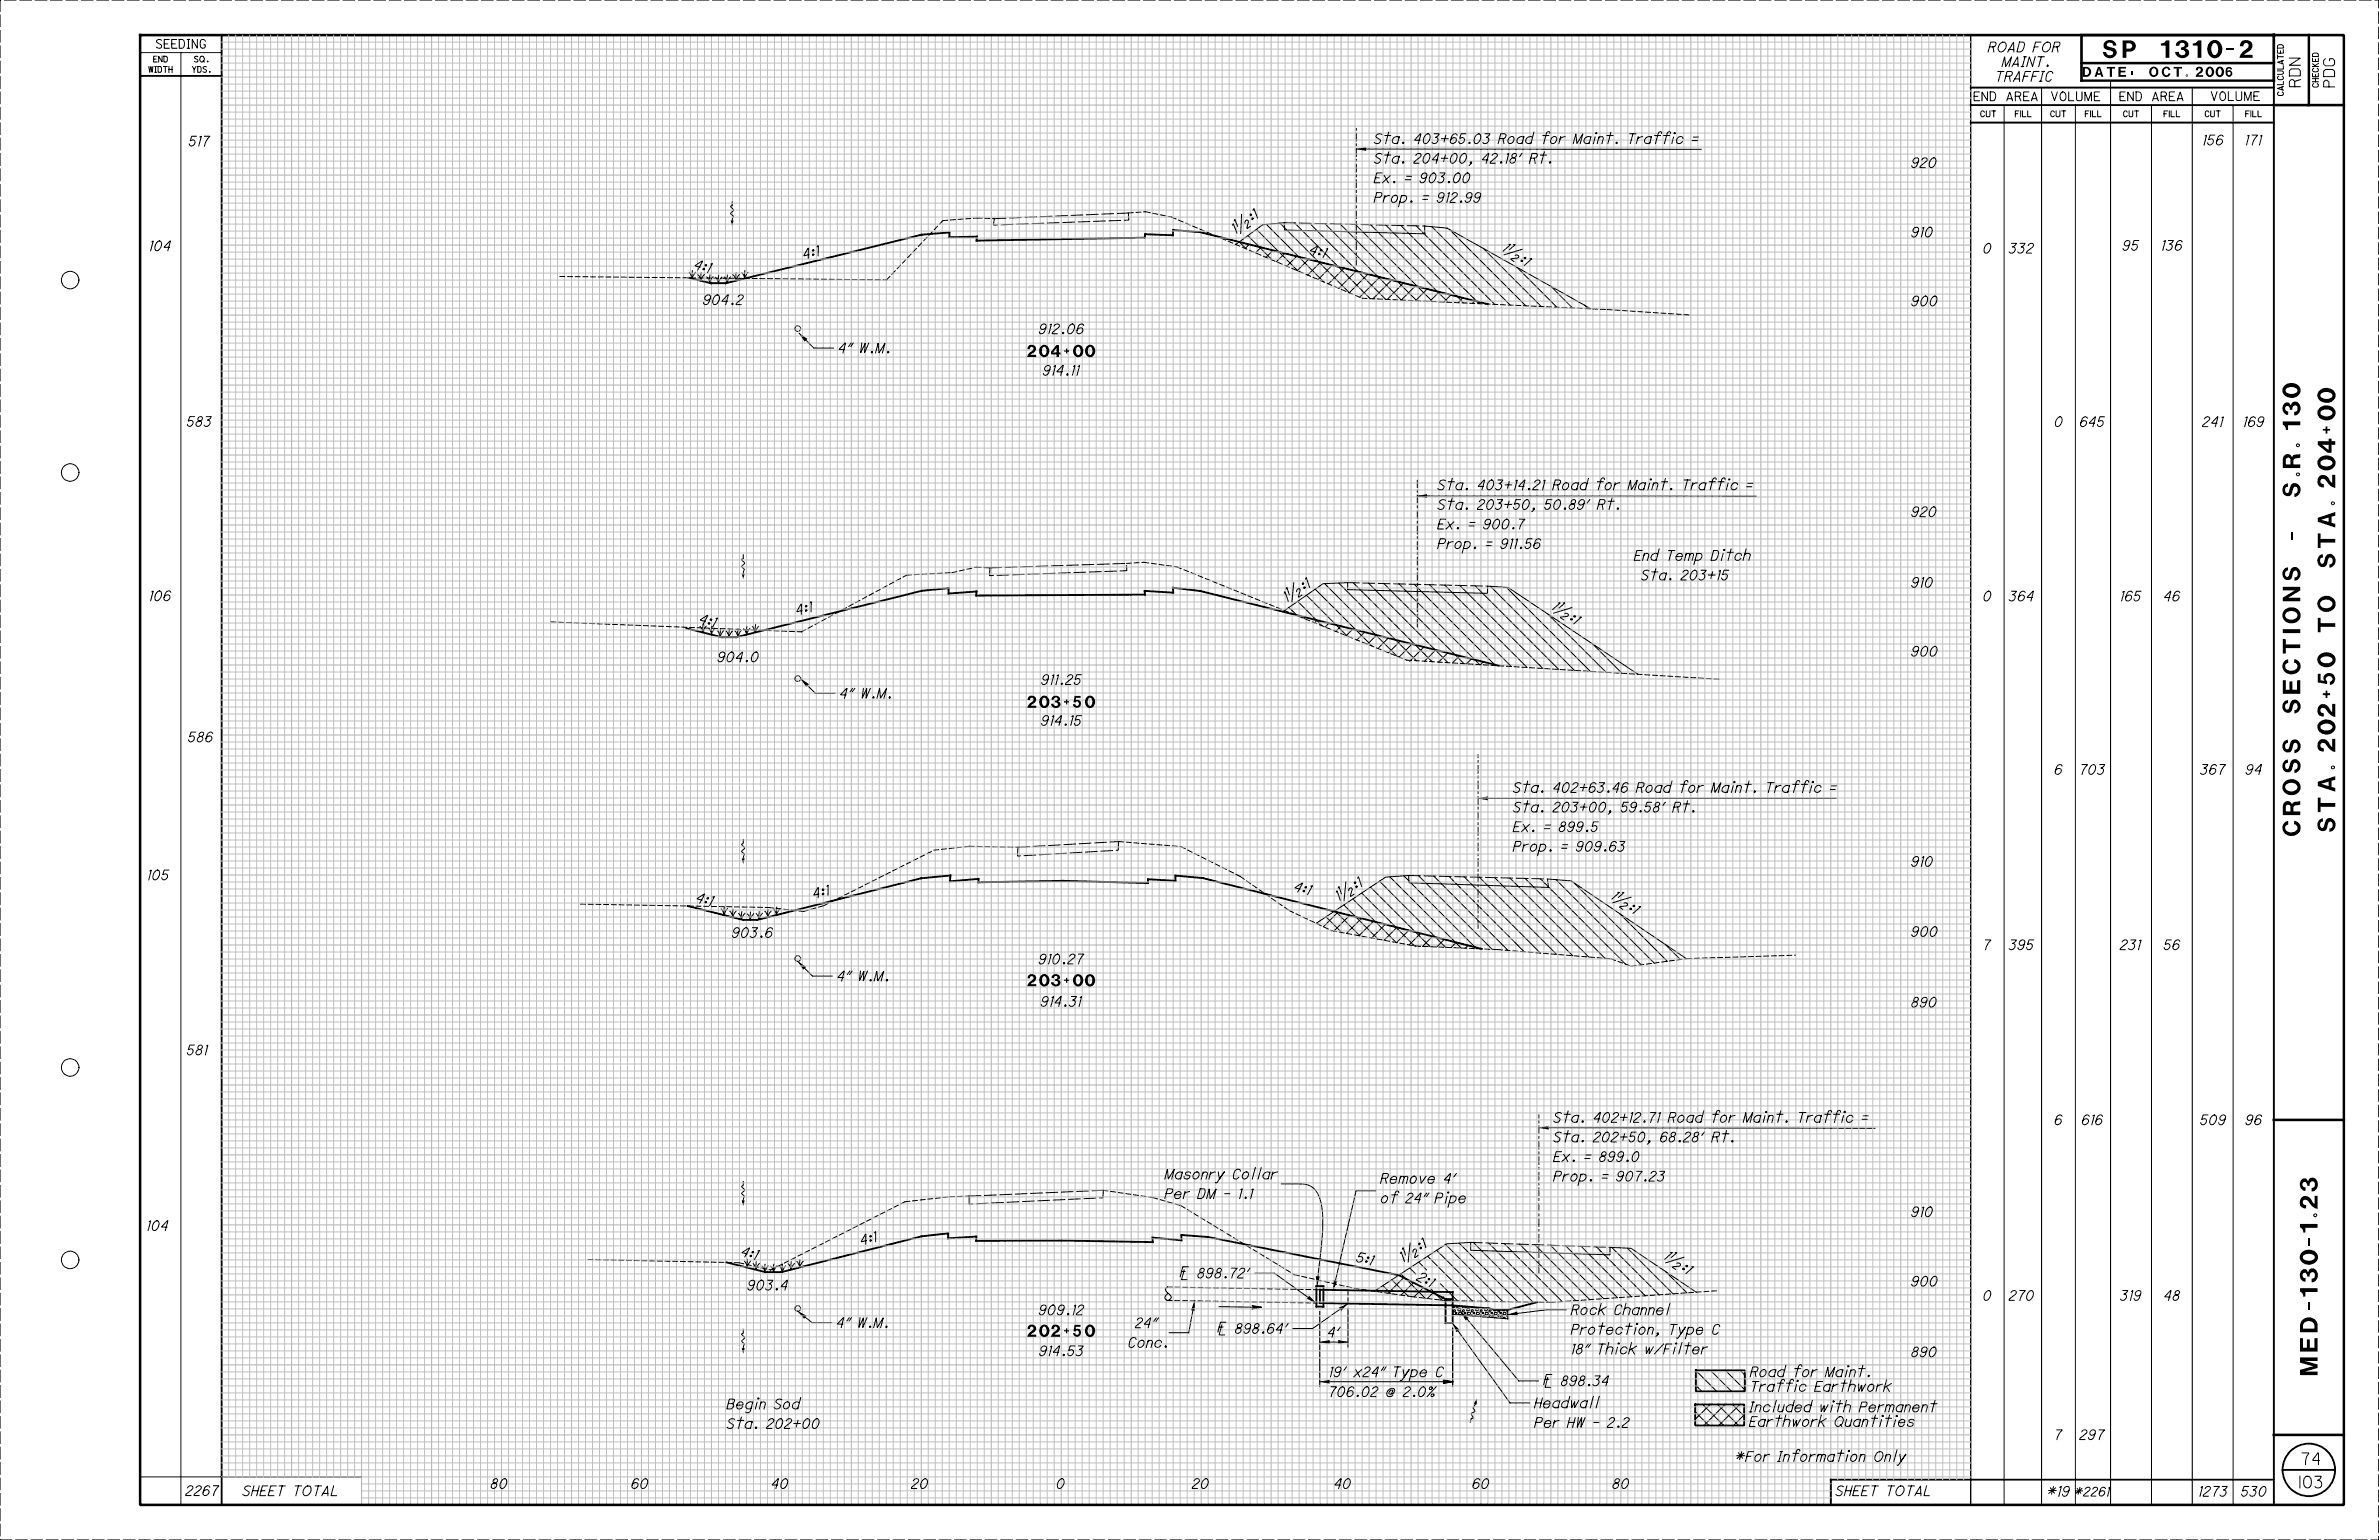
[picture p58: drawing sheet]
<svg xmlns="http://www.w3.org/2000/svg" width="864mm" height="559mm" viewBox="0 0 864 559" stroke-linecap="round" stroke-linejoin="round" font-family="sans-serif">
<defs><g id="words">
<g font-size="6.3">
<text x="763.3" y="21">SP 1310-2</text>
<text x="835" y="183.1" transform="rotate(-90 835 183.1)">S.R. 130</text>
<text x="835" y="303.3" transform="rotate(-90 835 303.3)">CROSS SECTIONS -</text>
<text x="847.7" y="301.9" transform="rotate(-90 847.7 301.9)">STA. 202+50 TO STA. 204+00</text>
<text x="841.3" y="504.8" transform="rotate(-90 841.3 504.8)">MED-130-1.23</text>
</g>
<g font-size="4.3">
<text x="372.9" y="129.5">204+00</text>
<text x="372.9" y="256.8">203+50</text>
<text x="372.9" y="357.9">203+00</text>
<text x="372.9" y="485.1">202+50</text>
</g>
<g font-size="4.2">
<text x="835.7" y="531.4">74</text>
<text x="834.9" y="539.9">103</text>
</g>
<g font-size="4">
<text x="835" y="31.5" transform="rotate(-90 835 31.5)">RDN</text>
<text x="847.5" y="31.5" transform="rotate(-90 847.5 31.5)">PDG</text>
</g>
<g font-size="3.6">
<text x="721.7" y="18.8">ROAD FOR</text>
<text x="724.3" y="29.5">TRAFFIC</text>
<text x="726.8" y="24.2">MAINT.</text>
<text x="756" y="27.9">DATE:</text>
<text x="780.1" y="27.9">OCT. 2006</text>
<text x="68.5" y="53">517</text>
<text x="498.8" y="52.1">Sta. 403+65.03 Road for Maint. Traffic =</text>
<text x="799.5" y="52.6">156</text>
<text x="815" y="52.6">171</text>
<text x="498.8" y="59.2">Sta. 204+00, 42.18' Rt.</text>
<text x="693.8" y="60.8">920</text>
<text x="498.8" y="66.3">Ex. = 903.00</text>
<text x="498.8" y="73.4">Prop. = 912.99</text>
<text x="454.7" y="80.4" transform="rotate(-36 454.7 80.4)">: 1</text>
<text x="693.8" y="86">910</text>
<text x="54.2" y="91">104</text>
<text x="291.8" y="94.1" transform="rotate(-14 291.8 94.1)">4 : 1</text>
<text x="475.1" y="92.1" transform="rotate(14 475.1 92.1)">4 : 1</text>
<text x="551.5" y="95.1" transform="rotate(34 551.5 95.1)">: 1</text>
<text x="719.9" y="91.9">0</text>
<text x="729.3" y="91.9">332</text>
<text x="770.5" y="90.8">95</text>
<text x="784.6" y="90.8">136</text>
<text x="251.7" y="97.6" transform="rotate(14 251.7 97.6)">4 : 1</text>
<text x="255.2" y="110.5">904.2</text>
<text x="693.8" y="111">900</text>
<text x="377.1" y="121.1">912.06</text>
<text x="304.3" y="128.1">4&quot; W.M.</text>
<text x="378.5" y="136.2">914.11</text>
<text x="67.8" y="154.7">583</text>
<text x="745.7" y="154.8">0</text>
<text x="755" y="154.8">645</text>
<text x="799.5" y="154.8">241</text>
<text x="814.3" y="154.8">169</text>
<text x="521.9" y="177.7">Sta. 403+14.21 Road for Maint. Traffic =</text>
<text x="521.9" y="184.8">Sta. 203+50, 50.89' Rt.</text>
<text x="521.9" y="192">Ex. = 900.7</text>
<text x="693.8" y="187.5">920</text>
<text x="521.9" y="199.1">Prop. = 911.56</text>
<text x="593.2" y="203.3">End Temp Ditch</text>
<text x="473.5" y="214.3" transform="rotate(-33 473.5 214.3)">: 1</text>
<text x="594.9" y="210.5">Sta. 203+15</text>
<text x="693.8" y="213.1">910</text>
<text x="54.2" y="218">106</text>
<text x="719.9" y="218.1">0</text>
<text x="729.3" y="218.1">364</text>
<text x="769.7" y="218.1">165</text>
<text x="785.4" y="218.1">46</text>
<text x="253.6" y="226.1" transform="rotate(14 253.6 226.1)">4 : 1</text>
<text x="289.2" y="223.3" transform="rotate(-14 289.2 223.3)">4 : 1</text>
<text x="569.5" y="225.1" transform="rotate(34 569.5 225.1)">: 1</text>
<text x="693.8" y="238.1">900</text>
<text x="260.4" y="240.2">904.0</text>
<text x="378" y="248.4">911.25</text>
<text x="304.9" y="253.4">4&quot; W.M.</text>
<text x="377.9" y="263.2">914.15</text>
<text x="68.3" y="269.2">586</text>
<text x="745.8" y="281">6</text>
<text x="754.9" y="281">703</text>
<text x="798.7" y="281">367</text>
<text x="815.2" y="281">94</text>
<text x="549.3" y="287.5">Sta. 402+63.46 Road for Maint. Traffic =</text>
<text x="549.3" y="294.7">Sta. 203+00, 59.58' Rt.</text>
<text x="549.3" y="301.8">Ex. = 899.5</text>
<text x="549.3" y="308.9">Prop. = 909.63</text>
<text x="693.8" y="314.4">910</text>
<text x="53.5" y="319.3">105</text>
<text x="469.5" y="323.3" transform="rotate(14 469.5 323.3)">4 : 1</text>
<text x="492.4" y="322.8" transform="rotate(-33 492.4 322.8)">: 1</text>
<text x="252.4" y="327.3" transform="rotate(14 252.4 327.3)">4 : 1</text>
<text x="295.4" y="326.1" transform="rotate(-14 295.4 326.1)">4 : 1</text>
<text x="591" y="330.2" transform="rotate(34 591 330.2)">: 1</text>
<text x="265.7" y="340.2">903.6</text>
<text x="693.8" y="339.8">900</text>
<text x="719.8" y="344.6">7</text>
<text x="729.2" y="344.6">395</text>
<text x="769.6" y="344.6">231</text>
<text x="785.4" y="344.6">56</text>
<text x="377" y="349.8">910.27</text>
<text x="303.8" y="356">4&quot; W.M.</text>
<text x="377.8" y="365.2">914.31</text>
<text x="693.8" y="365.4">890</text>
<text x="67.8" y="382.8">581</text>
<text x="563.9" y="407.3">Sta. 402+12.71 Road for Maint. Traffic =</text>
<text x="745.8" y="408.1">6</text>
<text x="755.7" y="408.1">616</text>
<text x="798.7" y="408.1">509</text>
<text x="815.1" y="408.1">96</text>
<text x="563.9" y="414.4">Sta. 202+50, 68.28' Rt.</text>
<text x="563.9" y="421.5">Ex. = 899.0</text>
<text x="422.8" y="427.8">Masonry Collar</text>
<text x="501.1" y="429.4">Remove 4'</text>
<text x="563.9" y="428.6">Prop. = 907.23</text>
<text x="422.8" y="434.9">Per DM - 1.1</text>
<text x="501.1" y="436.5">of 24&quot; Pipe</text>
<text x="693.8" y="441.5">910</text>
<text x="53.2" y="446.5">104</text>
<text x="268.8" y="455.7" transform="rotate(14 268.8 455.7)">4 : 1</text>
<text x="312.7" y="451.9" transform="rotate(-14 312.7 451.9)">4 : 1</text>
<text x="515.7" y="453.9" transform="rotate(-33 515.7 453.9)">: 1</text>
<text x="492.2" y="457.8" transform="rotate(13 492.2 457.8)">5 : 1</text>
<text x="610.1" y="460.8" transform="rotate(34 610.1 460.8)">: 1</text>
<text x="428.3" y="463.7">{ 898.72'</text>
<text x="514.1" y="464.4" transform="rotate(27 514.1 464.4)">2 : 1</text>
<text x="693.8" y="466.7">900</text>
<text x="271.3" y="468.1">903.4</text>
<text x="719.9" y="471.8">0</text>
<text x="729.3" y="471.8">270</text>
<text x="769.7" y="471.8">319</text>
<text x="785.5" y="471.8">48</text>
<text x="377.1" y="477.1">909.12</text>
<text x="570.3" y="477">Rock Channel</text>
<text x="303.7" y="481.7">4&quot; W.M.</text>
<text x="411.4" y="481.8">24&quot;</text>
<text x="441.9" y="483.8">{ 898.64'</text>
<text x="481.9" y="485.2">4'</text>
<text x="570.3" y="484.2">Protection, Type C</text>
<text x="377.2" y="491.9">914.53</text>
<text x="409.5" y="488.9">Conc.</text>
<text x="570.3" y="491.3">18&quot; Thick w/Filter</text>
<text x="693.8" y="492.3">890</text>
<text x="482.4" y="499.6">19' x24&quot; Type C</text>
<text x="560.3" y="502.8">{ 898.34</text>
<text x="635.3" y="499.6">Road for Maint.</text>
<text x="482.3" y="506.8">706.02 @ 2.0%</text>
<text x="635.3" y="504.8">Traffic Earthwork</text>
<text x="263.9" y="511.2">Begin Sod</text>
<text x="557" y="510.8">Headwall</text>
<text x="635" y="512.3">Included with Permanent</text>
<text x="263.9" y="518.3">Sta. 202+00</text>
<text x="557" y="518">Per HW - 2.2</text>
<text x="635" y="517.6">Earthwork Quantities</text>
<text x="745.7" y="522.4">7</text>
<text x="754.9" y="522.4">297</text>
<text x="630" y="530.3">*For Information Only</text>
<text x="67.4" y="542.7">2267</text>
<text x="88.1" y="542.7">SHEET TOTAL</text>
<text x="178.1" y="540.1">80</text>
<text x="229.1" y="540.1">60</text>
<text x="280" y="540.1">40</text>
<text x="330.8" y="540.1">20</text>
<text x="383.5" y="540.1">0</text>
<text x="432.7" y="540.1">20</text>
<text x="484.3" y="540.1">40</text>
<text x="534.4" y="540.1">60</text>
<text x="585.3" y="540.1">80</text>
<text x="666.4" y="542.7">SHEET TOTAL</text>
<text x="743.1" y="542.9">*19 *2261</text>
<text x="798.1" y="542.9">1273</text>
<text x="813.5" y="542.9">530</text>
</g>
<g font-size="3.2">
<text x="56.8" y="17.5">SEEDING</text>
<text x="716.6" y="36.5">END AREA</text>
<text x="744.8" y="36.5">VOLUME</text>
<text x="769.6" y="36.5">END AREA</text>
<text x="802.7" y="36.5">VOLUME</text>
</g>
<g font-size="2.1">
<text x="55.8" y="22.5">END</text>
<text x="70.6" y="22.5">SQ.</text>
<text x="54.1" y="26.2">WIDTH</text>
<text x="69.9" y="26.2">YDS.</text>
<text x="828.9" y="34.6" transform="rotate(-90 828.9 34.6)">CALCULATED</text>
<text x="841.6" y="31.6" transform="rotate(-90 841.6 31.6)">CHECKED</text>
<text x="719" y="42.4">CUT</text>
<text x="731.6" y="42.4">FILL</text>
<text x="744.4" y="42.4">CUT</text>
<text x="757" y="42.4">FILL</text>
<text x="770.9" y="42.4">CUT</text>
<text x="785.6" y="42.4">FILL</text>
<text x="800.5" y="42.4">CUT</text>
<text x="815.2" y="42.4">FILL</text>
</g>
</g></defs>
<g fill="none" stroke="#000" stroke-width=".36" stroke-dasharray="4.2 1.4">
<path d="M360.9 79.3l48.7-2M409.6 77.3l.2 2.6-49.2 1.8 .3-2.4M466.2 80.8l50.9 1.2M359.3 206.1l-.1 2.8 49.8-1.8-.1-2.7M359.3 206.1l49.6-1.7M489.2 211.4l50.8 1.3M369.5 307.4l-.1 3.2 36.5-2.1 .2-3.1M369.5 307.4l36.6-2M511.4 317.7l50.4 1.2M351.8 434v2.9l48.6-2.3 .1-2.7M351.8 434l48.7-2.1M533.9 450.8l50.5 1.8"/>
<path d="M.1 558.8h863.4v-558.8h-863.4v558.8"/>
</g>
<g fill="none" stroke="#c0c0c0" stroke-width=".36">
<path d="M80.5 17.8h634.9M80.5 15.3h634.9M83 12.7v523.2M85.5 12.7v523.2M88.1 12.7v523.2M90.6 12.7v523.2M93.2 12.7v523.2M95.7 12.7v523.2M98.2 12.7v523.2M100.8 12.7v523.2M103.3 12.7v523.2M108.4 12.7v523.2"/>
<path d="M110.9 12.7v523.2M113.5 12.7v523.2M116 12.7v523.2M118.6 12.7v523.2M121.1 12.7v523.2M123.6 12.7v523.2M126.2 12.7v523.2M128.7 12.7v523.2M133.8 12.7v533.4M136.3 12.7v533.4M138.9 12.7v533.4M141.4 12.7v533.4"/>
<path d="M144 12.7v533.4M146.5 12.7v533.4M149 12.7v533.4M151.6 12.7v533.4M154.1 12.7v533.4M159.2 12.7v533.4M161.7 12.7v533.4M164.3 12.7v533.4M166.8 12.7v533.4M169.4 12.7v533.4M171.9 12.7v533.4M174.4 12.7v533.4"/>
<path d="M177 12.7v533.4M179.5 12.7v533.4M184.6 12.7v533.4M187.1 12.7v533.4M189.7 12.7v533.4M192.2 12.7v533.4M194.8 12.7v533.4M197.3 12.7v533.4M199.8 12.7v533.4M202.4 12.7v533.4M204.9 12.7v533.4M210 12.7v533.4"/>
<path d="M212.5 12.7v533.4M215.1 12.7v533.4M217.6 12.7v533.4M220.2 12.7v533.4M222.7 12.7v533.4M225.2 12.7v533.4M227.8 12.7v533.4M230.3 12.7v533.4M235.4 12.7v533.4M237.9 12.7v533.4M240.5 12.7v533.4M243 12.7v533.4"/>
<path d="M245.6 12.7v533.4M248.1 12.7v533.4M250.6 12.7v533.4M253.2 12.7v533.4M255.7 12.7v533.4M260.8 12.7v533.4M263.3 12.7v533.4M265.9 12.7v533.4M268.4 12.7v533.4M271 12.7v533.4M273.5 12.7v533.4M276 12.7v533.4"/>
<path d="M278.6 12.7v533.4M281.1 12.7v533.4M286.2 12.7v533.4M288.7 12.7v533.4M291.3 12.7v533.4M293.8 12.7v533.4M296.3 12.7v533.4M298.9 12.7v533.4M301.4 12.7v533.4M304 12.7v533.4M306.5 12.7v533.4M311.6 12.7v533.4"/>
<path d="M314.1 12.7v533.4M316.7 12.7v533.4M319.2 12.7v533.4M321.7 12.7v533.4M324.3 12.7v533.4M326.8 12.7v533.4M329.4 12.7v533.4M331.9 12.7v533.4M337 12.7v533.4M339.5 12.7v533.4M342.1 12.7v533.4M344.6 12.7v533.4"/>
<path d="M347.1 12.7v533.4M349.7 12.7v533.4M352.2 12.7v533.4M354.8 12.7v533.4M357.3 12.7v533.4M362.4 12.7v533.4M364.9 12.7v533.4M367.5 12.7v533.4M370 12.7v533.4M372.5 12.7v533.4M375.1 12.7v533.4M377.6 12.7v533.4"/>
<path d="M380.2 12.7v533.4M382.7 12.7v533.4M387.8 12.7v533.4M390.3 12.7v533.4M392.9 12.7v533.4M395.4 12.7v533.4M397.9 12.7v533.4M400.5 12.7v533.4M403 12.7v533.4M405.6 12.7v533.4M408.1 12.7v533.4M413.2 12.7v533.4"/>
<path d="M415.7 12.7v533.4M418.3 12.7v533.4M420.8 12.7v533.4M423.3 12.7v533.4M425.9 12.7v533.4M428.4 12.7v533.4M431 12.7v533.4M433.5 12.7v533.4M438.6 12.7v533.4M441.1 12.7v533.4M443.7 12.7v533.4M446.2 12.7v533.4"/>
<path d="M448.7 12.7v533.4M451.3 12.7v533.4M453.8 12.7v533.4M456.4 12.7v533.4M458.9 12.7v533.4M464 12.7v533.4M466.5 12.7v533.4M469.1 12.7v533.4M471.6 12.7v533.4M474.1 12.7v533.4M476.7 12.7v533.4M479.2 12.7v533.4"/>
<path d="M481.8 12.7v533.4M484.3 12.7v533.4M489.4 12.7v533.4M491.9 12.7v533.4M494.5 12.7v533.4M497 12.7v533.4M499.5 12.7v533.4M502.1 12.7v533.4M504.6 12.7v533.4M507.2 12.7v533.4M509.7 12.7v533.4M514.8 12.7v533.4"/>
<path d="M517.3 12.7v533.4M519.9 12.7v533.4M522.4 12.7v533.4M524.9 12.7v533.4M527.4 12.7v533.4M530 12.7v533.4M532.5 12.7v533.4M535.1 12.7v533.4M540.1 12.7v533.4M542.7 12.7v533.4M545.2 12.7v533.4M547.8 12.7v533.4"/>
<path d="M550.3 12.7v533.4M552.8 12.7v533.4M555.4 12.7v533.4M557.9 12.7v533.4M560.5 12.7v533.4M565.5 12.7v533.4M568.1 12.7v533.4M570.6 12.7v533.4M573.2 12.7v533.4M575.7 12.7v533.4M578.2 12.7v533.4M580.8 12.7v533.4"/>
<path d="M583.3 12.7v533.4M585.9 12.7v533.4M590.9 12.7v533.4M593.5 12.7v533.4M596 12.7v533.4M598.6 12.7v533.4M601.1 12.7v533.4M603.6 12.7v533.4M606.2 12.7v533.4M608.7 12.7v533.4M611.3 12.7v533.4M616.3 12.7v533.4"/>
<path d="M618.9 12.7v533.4M621.4 12.7v533.4M624 12.7v533.4M626.5 12.7v533.4M629 12.7v533.4M631.6 12.7v533.4M634.1 12.7v533.4M636.7 12.7v533.4M641.7 12.7v533.4M644.3 12.7v533.4M646.8 12.7v533.4M649.4 12.7v533.4"/>
<path d="M651.9 12.7v533.4M654.4 12.7v533.4M657 12.7v533.4M659.5 12.7v533.4M662.1 12.7v533.4M667.1 12.7v524.2M669.7 12.7v524.2M672.2 12.7v524.2M674.8 12.7v524.2M677.3 12.7v524.2M679.8 12.7v524.2M682.4 12.7v524.2"/>
<path d="M684.9 12.7v524.2M687.5 12.7v524.2M692.5 12.7v524.2M695.1 12.7v524.2M697.6 12.7v524.2M700.2 12.7v524.2M702.7 12.7v524.2M705.2 12.7v524.2M707.8 12.7v524.2M710.3 12.7v524.2M712.9 12.7v524.2M80.5 30.5h634.9"/>
<path d="M80.5 28h634.9M80.5 25.4h634.9M80.5 22.9h634.9M80.5 20.4h634.9M80.5 35.6h634.9M80.5 33.1h634.9M80.5 58.5h634.9M80.5 55.9h634.9M80.5 53.4h634.9M80.5 50.8h634.9M80.5 48.3h634.9M80.5 45.8h634.9"/>
<path d="M80.5 43.2h634.9M80.5 40.7h634.9M80.5 66.1h634.9M80.5 68.6h634.9M80.5 71.2h634.9M80.5 73.7h634.9M80.5 76.2h634.9M80.5 78.8h634.9M80.5 61h634.9M80.5 81.3h634.9M80.5 83.9h634.9M80.5 86.4h634.9"/>
<path d="M80.5 91.5h634.9M80.5 94h634.9M80.5 96.6h634.9M80.5 99.1h634.9M80.5 101.6h634.9M80.5 104.2h634.9M80.5 106.7h634.9M80.5 109.3h634.9M80.5 111.8h634.9M80.5 116.9h634.9M80.5 119.4h634.9M80.5 122h634.9"/>
<path d="M80.5 124.5h634.9M80.5 127h634.9M80.5 129.6h634.9M80.5 132.1h634.9M80.5 134.7h634.9M80.5 137.2h634.9M80.5 142.3h634.9M80.5 144.8h634.9M80.5 147.4h634.9M80.5 149.9h634.9M80.5 152.4h634.9M80.5 155h634.9"/>
<path d="M80.5 157.5h634.9M80.5 160.1h634.9M80.5 162.6h634.9M80.5 167.6h634.9M80.5 170.2h634.9M80.5 172.7h634.9M80.5 175.3h634.9M80.5 177.8h634.9M80.5 180.3h634.9M80.5 182.9h634.9M80.5 185.4h634.9M80.5 188h634.9"/>
<path d="M80.5 193h634.9M80.5 195.6h634.9M80.5 198.1h634.9M80.5 200.7h634.9M80.5 203.2h634.9M80.5 205.7h634.9M80.5 208.3h634.9M80.5 210.8h634.9M80.5 213.4h634.9M80.5 218.4h634.9M80.5 221h634.9M80.5 223.5h634.9"/>
<path d="M80.5 226.1h634.9M80.5 228.6h634.9M80.5 231.1h634.9M80.5 233.7h634.9M80.5 236.2h634.9M80.5 238.8h634.9M80.5 243.8h634.9M80.5 246.4h634.9M80.5 248.9h634.9M80.5 251.5h634.9M80.5 254h634.9M80.5 256.5h634.9"/>
<path d="M80.5 259.1h634.9M80.5 261.6h634.9M80.5 264.2h634.9M80.5 269.2h634.9M80.5 271.8h634.9M80.5 274.3h634.9M80.5 276.9h634.9M80.5 279.4h634.9M80.5 281.9h634.9M80.5 284.5h634.9M80.5 287h634.9M80.5 289.6h634.9"/>
<path d="M80.5 294.6h634.9M80.5 297.2h634.9M80.5 299.7h634.9M80.5 302.3h634.9M80.5 304.8h634.9M80.5 307.3h634.9M80.5 309.9h634.9M80.5 312.4h634.9M80.5 315h634.9M80.5 320h634.9M80.5 322.6h634.9M80.5 325.1h634.9"/>
<path d="M80.5 327.7h634.9M80.5 330.2h634.9M80.5 332.7h634.9M80.5 335.3h634.9M80.5 337.8h634.9M80.5 340.4h634.9M80.5 345.4h634.9M80.5 348h634.9M80.5 350.5h634.9M80.5 353.1h634.9M80.5 355.6h634.9M80.5 358.1h634.9"/>
<path d="M80.5 360.7h634.9M80.5 363.2h634.9M80.5 365.8h634.9M80.5 370.8h634.9M80.5 373.4h634.9M80.5 375.9h634.9M80.5 378.5h634.9M80.5 381h634.9M80.5 383.5h634.9M80.5 386.1h634.9M80.5 388.6h634.9M80.5 391.2h634.9"/>
<path d="M80.5 396.2h634.9M80.5 398.7h634.9M80.5 401.3h634.9M80.5 403.8h634.9M80.5 406.4h634.9M80.5 408.9h634.9M80.5 411.4h634.9M80.5 414h634.9M80.5 416.5h634.9M80.5 421.6h634.9M80.5 424.1h634.9M80.5 426.7h634.9"/>
<path d="M80.5 429.2h634.9M80.5 431.8h634.9M80.5 434.3h634.9M80.5 436.8h634.9M80.5 439.4h634.9M80.5 441.9h634.9M80.5 447h634.9M80.5 449.5h634.9M80.5 452.1h634.9M80.5 454.6h634.9M80.5 457.2h634.9M80.5 459.7h634.9"/>
<path d="M80.5 462.2h634.9M80.5 464.8h634.9M80.5 467.3h634.9M80.5 472.4h634.9M80.5 474.9h634.9M80.5 477.5h634.9M80.5 480h634.9M80.5 482.6h634.9M80.5 485.1h634.9M80.5 487.6h634.9M80.5 490.2h634.9M80.5 492.7h634.9"/>
<path d="M80.5 497.8h634.9M80.5 500.3h634.9M80.5 502.9h634.9M80.5 505.4h634.9M80.5 508h634.9M80.5 510.5h634.9M80.5 513h634.9M80.5 515.6h634.9M80.5 518.1h634.9M80.5 523.2h634.9M80.5 525.7h634.9M80.5 528.3h634.9"/>
<path d="M80.5 530.8h634.9M80.5 533.4h634.9M80.5 535.9h634.9M131.3 538.4h533.3M131.3 543.5h533.3M131.3 541h533.3"/>
</g>
<g fill="none" stroke="#000" stroke-width=".36">
<path d="M50.9 19.1h29.6M65.7 19.1v527M715.4 12.7v533.4M727.5 38.1v508M741.1 31.8v514.3M753.4 38.1v508M766.2 29.2v516.9M781 38.1v508M795.8 31.8v514.3M810.6 38.1v508M492.4 54.1l125.1 .1M502.7 56.3h2.1"/>
<path d="M502.7 49.2h2.1M504.1 55.1l-1.1 4.1M504.1 48l-1.1 4.1M556.3 49.9a1.44 1.44 0 0 0-1.9 .1 1.44 1.44 0 0 0-.1 1.9l.6 .2 .9-.3M556.8 48l-1.1 4.1M559.2 56.3h2.1M560.1 49.2h2.1M560.6 55.1l-1.1 4.1M562.6 48.4a.63 .63 0 0 0-.7-.7 .63 .63 0 0 0-.6 .8l-.9 3.6M579 49.7l-.6 2.4M583.4 49.2h2.1M584.8 48l-1.1 4.1"/>
<path d="M600.7 49.2h2.1M603.2 48.4a.65 .65 0 0 0-.8-.7 .65 .65 0 0 0-.5 .8l-.9 3.6M603.9 49.2h2.2M606.4 48.4a.65 .65 0 0 0-.7-.7 .65 .65 0 0 0-.5 .8l-1 3.6M607.5 49.7l-.6 2.4M265.8 73.2v1.3l-.6 .3 .3 .6a.84 .84 0 0 1 .6 1.1l-.8 .7v.5a.99 .99 0 0 1 .8 .7 .99 .99 0 0 1-.2 1l-.1 .6M450.7 77.8l-.3 6.9M250.2 98.9l.8 1.2 .2 1M251.4 98.2l-.2 2.9M252.5 98.8l-1.3 2.3M253.4 99.7l.6 .8 .4 1.3M254.5 99l-.1 2.8"/>
<path d="M255.7 99.6l-1.3 2.2M257.7 99.8l-.1 2.9M260.9 99.9l-.1 2.9M264.1 99.8l-.2 2.9M266.1 99.7l.6 .8 .4 1.3M267.2 99l-.1 2.8M268.4 99.6l-1.3 2.2M269.3 99l.6 .7 .4 1.4M270.4 98.2l-.1 2.9M271.5 98.8l-1.2 2.3M447.5 81.7l.2-.6 1.3 3.5M448.1 80.2l.2-.6 1 2.6"/>
<path d="M448.6 88.7l9.8-7.1 7.8-.8 .1 2.7 50.9 1.3-.1-2.8 8.2 .8 52.2 29.2M449.9 87.8l2.5 2.5M451.9 80.9a.67 .67 0 0 1 .4-1 .67 .67 0 0 1 .8 .7l-.4 2.4 1.1-.9M453 85.5l8.8 8.8M453.2 88.9l-1.2 1.2M456.1 83.2l15.1 15.1M457.8 89.8l-2 2M459.7 81.4l20.9 20.9M462.1 90.8l-2.5 2.6M464.6 81l25.3 25.3M466.4 91.9l-3.1 3.1M470 80.9l27.4 27.5"/>
<path d="M470.7 93l-3.6 3.6M475 94.1l-4.1 4.1M475.5 81.1l27.5 27.5M479.3 95.2l-4.6 4.6M481 81.2l27.7 27.7 5.1-5.1M483.6 96.2l-5.1 5.2M486.5 81.3l27.8 27.8M487.9 97.3l-5.7 5.7M492 81.5l28 27.9M492.3 98.4l-6.3 6.2M496.6 99.5l-6.8 6.7M497.6 81.6l28 28"/>
<path d="M503.1 81.7l28.2 28.2M508.6 81.8l28.3 28.4M514.1 82l28.5 28.4M519.8 82.3l28.4 28.4M526.1 83.2l27.8 27.7M538.4 90.1l21.1 21.1M547.8 88.7h.6l-2.8 2.4M549.5 88.7l.6 .1-2.1 1.8M550.1 92.6a.66 .66 0 0 1 1 0 .66 .66 0 0 1-.3 1.1l-2.4 .4 1.2 .8M550.7 97l14.4 14.5M552.6 90.5l-6.6 2M256.6 100.5l.8 1.2 .2 1"/>
<path d="M258.8 100.4l-1.2 2.3M259.8 100.6l.5 .8 .5 1.4M262 100.5l-1.2 2.3M262.9 100.5l.6 .8 .4 1.4M265.2 100.4l-1.3 2.3M288.6 119.6l.3 .3M288.7 119.2l-.3 .2h.3M288.7 118.7l-.1 .4M289.4 118.3l-.3 .1M289.9 118.3l.4 .2M290.4 119.9l-.3 .2M290.5 118.9l.1 .5"/>
<path d="M500.9 100.5l-7.3 7.3M505.2 101.6l-6.8 6.8M509.5 102.7l-5.9 6M518.1 104.8l-4.2 4.3M522.4 105.9l-3.4 3.5M526.7 107l-2.5 2.6M531 108.1l-1.7 1.7M535.3 109.1l-.8 1M562.9 103.9l7.9 7.8M575.2 110.7l1.2 1.3M289.2 120.2l.4 .1M290.1 120.9l5.3 5.4h7.1"/>
<path d="M514.5 180l123 .1M525.8 174.8h2.1M527.2 173.6l-1.1 4.1M576.1 175.5a1.43 1.43 0 0 0-2 .2 1.43 1.43 0 0 0 .2 2l1.3-.3M576.6 173.6l-1.1 4.1M579.9 174.8h2.1M582.4 174a.65 .65 0 0 0-.7-.6 .65 .65 0 0 0-.6 .8l-.9 3.5M598.8 175.3l-.6 2.4M603.2 174.8h2.1M604.6 173.6l-1.1 4.1M620.5 174.8h2.1M623 174a.63 .63 0 0 0-.7-.6 .63 .63 0 0 0-.6 .8l-.9 3.5"/>
<path d="M623.7 174.8h2.2M626.2 174a.63 .63 0 0 0-.7-.6 .63 .63 0 0 0-.5 .8l-1 3.5M627.3 175.3l-.6 2.4M525.8 181.9h2.1M527.2 180.8l-1.1 4.1M583.8 181.9h2.2M585.2 180.8l-1.1 4.1M602.3 199.2l-1.1 4.1M628.4 199.2l-1.1 4.1M633.8 199.2l-1.1 4.1M269.8 201.3v1.4l-.6 .3 .4 .5a.8 .8 0 0 1 .7 .8 .8 .8 0 0 1-.7 .8l-.4 .5 .2 .2a1.47 1.47 0 0 1 .4 2.2v.1M466.2 215.2l.2-.5 1.2 3.5"/>
<path d="M466.9 213.7l.2-.6 .9 2.7M469.7 211.5l-.7 6.8M470.7 214.7a.67 .67 0 0 1 .5-1 .67 .67 0 0 1 .7 .7l-.5 2.3 1.2-.7M471.1 218.2l8.9 8.9M474.2 216l14.8 14.8M477.4 213.8l20.7 20.6M480.8 211.8l26.3 26.3M486 211.6l28.2 28.1M491.3 211.5l28.6 28.6M496.8 211.6l28.8 28.9M502.4 211.7l29 29.1M507.9 211.9l29.2 29.2"/>
<path d="M513.4 212l29.5 29.5M518.9 212.2l29.7 29.6M524.4 212.3l29.9 29.9M529.9 212.4l30.2 30.1M535.5 212.5l30.3 30.4M541.1 212.8l30.4 30.4M546.8 213.1l30.5 30.5M565.8 218.7l.6 .1-2.8 2.4M567.5 218.8h.6l-2.1 1.8M599.7 207.5h2.1M601.1 206.4l-1.1 4.1M601.8 201.1a1.46 1.46 0 0 0-2 .1 1.46 1.46 0 0 0-.1 2l.7 .1 .9-.3"/>
<path d="M625.5 200.9l-.7 2.4M627 200.4h2.1M633.2 201.4a1.22 1.22 0 0 1 2.2 0l-.5 1.9M257.3 228.1l.6 .7 .4 1.4M258.4 227.4l-.1 2.8M259.5 228l-1.2 2.2M260.5 228.9l.6 .8 .3 1.4M261.6 228.2l-.2 2.9M262.7 228.8l-1.3 2.3M263.6 229.1l.6 .7 .4 1.4M264.8 228.4l-.2 2.8M265.9 229l-1.3 2.2"/>
<path d="M266.8 229l.6 .7 .4 1.4M267.9 228.2l-.1 2.9M269 228.8l-1.2 2.3M270 228.2l.6 .7 .4 1.4M271.1 227.4l-.1 2.9M272.2 228.1l-1.2 2.2M273.2 227.4l.6 .7 .3 1.4M274.3 226.7l-.2 2.8M275.4 227.3l-1.3 2.2M466.3 221.5l14-9.7 8.9-.4v2.6l50.7 1.3 .1-2.6 7.5 .5 47.1 31.5M467.9 220.4l3 3M473.8 224l-.4 .4"/>
<path d="M478.1 225.1l-.9 .9M482.4 226.1l-1.4 1.4M486.7 227.2l-1.8 1.9M491 228.3l-2.3 2.3M495.4 229.4l-2.9 2.8M499.7 230.5l-3.3 3.3M504 231.5l-3.8 3.8M508.3 232.6l-4.3 4.3M512.6 233.7l-4.7 4.7M516.9 234.8l-5.2 5.2M521.2 235.9l-4.1 4M525.5 236.9l-3.3 3.3"/>
<path d="M529.8 238l-2.5 2.5M534.1 239.1l-1.7 1.7M561.9 222.8l21.1 21.1M568 222.7l.8-.1 .4 .2a.53 .53 0 0 1 .1 .6 .53 .53 0 0 1-.6 .3l-2.3 .4 1.2 .8M570.6 220.5l-6.6 2M578.2 233.7l10.6 10.6M288.6 246.6l.3 .3M288.7 246.2l-.3 .2h.3M288.7 245.7l-.1 .4M289.2 247.2h.4M289.4 245.2l-.3 .2M289.9 245.3l.4 .1"/>
<path d="M290.4 246.9l-.3 .2M290.5 245.9l.1 .3M290.6 246.2v.2M290.6 246.2l5.4 5.4h7.1M538.4 240.2l-.9 1M594.4 244.5l.1 .2M553.2 291.7h2.1M553.2 284.6h2.1M554.6 290.6l-1.1 4M554.6 283.5l-1.1 4M606.4 285.3a1.48 1.48 0 0 0-1.9 .1 1.48 1.48 0 0 0-.1 2l.6 .1 .9-.3M607 283.4l-1.1 4.1"/>
<path d="M610.2 284.6h2.2M611.2 291.7h2.1M612.6 290.6l-1.1 4M612.7 283.8a.65 .65 0 0 0-.7-.6 .65 .65 0 0 0-.6 .8l-.9 3.5M629.2 285.2l-.7 2.3M633.5 284.6h2.1M634.9 283.5l-1.1 4M650.8 284.6h2.1M653.3 283.8a.65 .65 0 0 0-.7-.6 .65 .65 0 0 0-.6 .8l-.9 3.5M654 284.6h2.2M656.6 283.8a.65 .65 0 0 0-.8-.6 .65 .65 0 0 0-.5 .8l-1 3.5M657.6 285.2l-.6 2.3"/>
<path d="M666.5 289.7h-130M269.8 304.6v1.4l-.6 .3 .4 .6a.8 .8 0 0 1 .7 .8 .8 .8 0 0 1-.7 .8l-.4 .5 .2 .2a1.47 1.47 0 0 1 .4 2.2v.1M500.8 319.8l24 23.9M504.5 318.2l25.9 25.8M509.6 317.8l26.4 26.4M514.9 317.7l26.8 26.8M520.5 317.9l26.9 27M526 318l27.3 27.3M531.5 318.2l27.7 27.6M537 318.3l28 28M542.6 318.5l28.3 28.3M548.1 318.6l28.7 28.7"/>
<path d="M553.6 318.7l29 29M559.2 318.9l31 31M564.9 319.2l30.9 30.9M261.8 329.8l.6 .8 .4 1.4M262.9 329.1l-.1 2.9M264.1 329.7l-1.3 2.3M265 330.7l.8 1.1 .2 1M266.1 330l-.1 2.8M267.2 330.6l-1.2 2.2M268.1 331.5l.6 .7 .4 1.4M269.3 330.8l-.2 2.8M270.4 331.4l-1.3 2.2"/>
<path d="M271.3 331.6l.6 .8 .4 1.4M272.5 330.9l-.2 2.9M273.6 331.6l-1.3 2.2M274.5 331.5l.6 .7 .4 1.4M275.6 330.8l-.1 2.8M276.8 331.4l-1.3 2.2M277.7 330.7l.8 1.2 .2 .9M278.8 330l-.1 2.8M279.9 330.6l-1.2 2.2M280.8 329.9l.8 1.2 .2 .9M282 329.2l-.2 2.8M283.1 329.8l-1.3 2.2"/>
<path d="M477.8 335l25.2-16.7 8.4-.6v2.6l50.7 1.7-.3-3.1 8.6 .8 41.8 28.2M478.1 334.8l.7 .7M481.4 332.7l5.7 5.7M484.6 330.5l9.1 9.1M485.1 323.7l.3-.5 1.1 3.5M485.6 331l-5.2 5.3M485.8 322.2l.3-.5 .8 2.6M487.8 328.4l12.4 12.4M488.6 320l-.7 6.8M489.6 323.2a.66 .66 0 0 1 .4-1 .66 .66 0 0 1 .8 .7l-.5 2.4 1.2-.8M489.9 332.1l-5.7 5.8M491.1 326.2l15.7 15.8"/>
<path d="M494.2 333.2l-5.4 5.5M494.3 324.1l19.1 19.1M497.5 321.9l21.6 21.6M498.5 334.3l-5.2 5.2M502.8 335.4l-4.9 5M507.1 336.5l-4.7 4.7M511.4 337.6l-4.4 4.4M515.7 338.7l-4.2 4.2M520 339.8l-3.6 3.6M571.4 320.3l29.1 29.2M587.3 323.8h.6l-2.7 2.4M587.9 331.5l17.4 17.3"/>
<path d="M589 323.8l.6 .1-2.1 1.7M589.5 327.7a.67 .67 0 0 1 1.1 0 .67 .67 0 0 1-.4 1.1l-2.3 .3 1.2 .9M592.1 325.5l-6.6 2.1M288.6 348.2l.3 .3M288.7 347.8l-.3 .2h.3M288.7 347.3l-.1 .4M289.2 348.8h.4l5.4 5.4h7.1M289.4 346.8l-.3 .1M289.9 346.9l.4 .1M290.4 348.4l-.3 .3M290.5 347.5l.1 .5M524.3 340.9l-2.8 2.7"/>
<path d="M528.6 341.9l-1.9 2M532.9 343l-1 1.1M604.5 342.7l5.5 5.5M558.6 409.2l122.1 .2M567.9 411.4h2.1M567.9 404.3h2.1M569.2 410.3l-1.1 4.1M569.2 403.2l-1.1 4M618 405a1.43 1.43 0 0 0-2 .2 1.43 1.43 0 0 0 .2 2l1.3-.3M618.5 403.1l-1.1 4.1M621.8 404.3h2.1M624.3 403.5a.65 .65 0 0 0-.8-.6 .65 .65 0 0 0-.5 .8l-.9 3.5"/>
<path d="M625.4 411.4h2.1M626.7 410.3l-1 4.1M640.7 404.8l-.6 2.4M645.1 404.3h2.1M646.4 403.2l-1.1 4M662.4 404.3h2.1M664.8 403.5a.65 .65 0 0 0-.7-.6 .65 .65 0 0 0-.5 .8l-1 3.5M665.6 404.3h2.1M668.1 403.5a.65 .65 0 0 0-.7-.6 .65 .65 0 0 0-.6 .8l-.9 3.5M669.2 404.8l-.7 2.4M269.8 428.7v1.4l-.6 .3 .4 .6a.8 .8 0 0 1 .7 .8 .8 .8 0 0 1-.7 .8l-.2 .7a1.47 1.47 0 0 1 .4 2.2v.1M455.7 423.7l-1.1 4.1"/>
<path d="M457.8 423.7l-1.1 4.1M465.2 429.6h7.1a7.1 7.1 0 0 1 7.1 6.3 63.4 63.4 0 0 1-.2 20.8l-1.1 10M499.4 432.1h-7.1l-8.3 36M505.2 433.6h2.2M507.8 432.8a.65 .65 0 0 0-.8-.7 .65 .65 0 0 0-.5 .8l-1 3.6M525.3 434.1l-.6 2.4M270.3 457.7l.5 .7 .5 1.4M271.4 457l-.1 2.8M272.5 457.6l-1.2 2.2M273.4 458.5l.8 1.2 .2 1M274.5 457.8l-.1 2.9M275.7 458.5l-1.3 2.2"/>
<path d="M276.6 459.5l.8 1.1 .2 1M277.7 458.8l-.1 2.8M278.8 459.4l-1.2 2.2M279.8 459.5l.8 1.1 .2 1M280.9 458.8l-.1 2.8M282 459.4l-1.2 2.2M283 459.4l.5 .8 .5 1.3M284.1 458.7l-.1 2.8M285.2 459.3l-1.2 2.2M286.1 458.6l.6 .7 .4 1.4M287.2 457.9l-.1 2.8M288.4 458.5l-1.3 2.2"/>
<path d="M289.3 457.8l.6 .7 .4 1.4M290.4 457.1l-.1 2.8M291.5 457.7l-1.2 2.2M431.3 459.7h-1.9l-1 3.5M508.4 454.8l.3-.6 1.1 3.5M509.1 453.2l.2-.5 .9 2.7M511.9 451.1l-.7 6.8M512.9 454.3l.2-.8 .4-.3a.5 .5 0 0 1 .6 .2 .5 .5 0 0 1 0 .6l-.5 2.4 1.2-.9M515 457.9l2.9 2.9M518.3 455.8l16.3 16.4M521.5 453.7l18.5 18.5M524.8 451.6l20.7 20.7"/>
<path d="M529.7 451.1l21.3 21.3M534.8 450.8l21.7 21.7M540.4 451.1l21.5 21.4M546 451.2l21.1 21.1M551.6 451.4l20.5 20.5M557.2 451.7l19.9 19.9M562.8 451.8l19.4 19.4M568.4 452l18.8 18.9M573.9 452.2l18.3 18.3M579.5 452.4l17.8 17.8M585.1 452.6l17.2 17.2M590.8 452.9l16.5 16.6"/>
<path d="M606.5 454.4l.6 .1-2.8 2.4M608.2 454.5h.6l-2.1 1.8M608.7 458.4a.67 .67 0 0 1 1.1 0 .67 .67 0 0 1-.4 1.1l-2.3 .3 1.2 .8M611.3 456.2l-6.6 2M288.6 475.1l.3 .4M288.7 474.7l-.3 .3h.3M288.7 474.3l-.1 .3M289.2 475.8h.4M289.4 473.8l-.3 .1M289.6 475.8l5.2 4.1h7.1M289.9 473.8l.4 .2M290.4 475.4l-.3 .3"/>
<path d="M290.5 474.4l.1 .6M423.8 467a.98 .98 0 0 0-.8 .9 .98 .98 0 0 0 .6 1 2.77 2.77 0 0 1 1.5 2.1 1.11 1.11 0 0 1-1.7 .7 1.11 1.11 0 0 1 .1-1.9l.5-.5M428.9 461.4h1.3M429.9 460.8l-1 3.5h1.9M433.7 472l-2.2 11.6h-7.1M442.5 474.1l15.3 .3M445 479.8h-1.9l-1 3.5M454.6 473.7l3.2 .7-3.2 .6 .4-.7zM454.9 473.9l2.9 .5M455 474.1l2.8 .3M455 474.3l2.8 .1M455.5 462h7.1l15.1 10.8"/>
<path d="M457.8 474.4l-2.8 .2M457.8 474.4l-2.9 .3M479.1 475.9v27.2M489.3 474.8v13.9M489.3 473l-12.8 9.1h-7.1M498.9 468.5l26.2-17.2 8.8-.5v2.9l50.5 1.6v-2.7l7.7 .4 23.6 15.9M502 466.5l2.9 2.9M505.2 464.4l6 5.9M508.5 462.2l8.8 8.9M509.6 463.6l-5.7 5.6M511.7 460.1l2.2 2.2M513.2 465.4l-4.6 4.5"/>
<path d="M516.7 467.2l-3.4 3.4M519.5 467.8l4 4M520.6 468.7l-2.5 2.5M522.9 465.8l6.2 6.3M524.1 470.6l-1.1 1.1M527.3 476.5v.2M527.3 476.9l20 1.6M527.6 473.9h.4l-.1 .6-.4-.1 .1-.4M527.8 475.4l.4-.2 .2 .3-.4 .6-.5-.4 .3-.3M528.4 476.4h.5l-.5 .3v-.3M528.6 474.1l.5-.1 .3 .2-.8 .4zM529.2 475.1l.9-.4 .2 .4-.5 .6h-.4z"/>
<path d="M529.7 476.2h.8l.1 .4-.3 .4-.6 .1-.3-.3 .3-.5M530.3 475.9l21.1 25.2h7.1M530.9 477.2h.4M530.9 474l-.1 .4 .3 .1 .2-.5M531 475.4l.4-.2 .2 .3-.4 .6-.4-.4zM531.6 476.4h.6l-.6 .3v-.3M532 474.1l-.3 .3 .5 .2 .4-.5M532.1 477.3h-.1M532.1 477.3h.5M532.4 475.1l.9-.4 .2 .4-.5 .6h-.4zM532.9 476.2l.8 .1-.1 .7-.7 .1-.3-.3 .3-.5M534 474.2l.4 .3 .1-.2"/>
<path d="M534.1 477.2l.4-.1v.4M534.1 477.3l-.1 .2M534.2 475.4l.4-.2 .2 .3-.4 .6-.4-.4 .2-.3M534.8 476.4h.6l-.6 .3v-.3M535 474.3l.4 .3 .3-.2M535 477.6l.6-.4 .2 .4M535.7 475.1l.8-.4 .3 .4-.5 .6h-.4zM536.2 476.2l.8 .1 .1 .3-.3 .4-.6 .1-.3-.3 .2-.5M537.3 477.2l.4-.1-.1 .6h-.4l.1-.4M537.5 475.4l.4-.2 .2 .3-.5 .6-.4-.4 .3-.3M538.1 476.4h.5l-.5 .3v-.3M538.6 477.3l-.3 .5"/>
<path d="M538.6 477.3l.5 .2-.4 .3M539.4 476.2l.8 .1-.2 .7-.6 .1-.3-.3 .2-.5M539.8 474.7l.1 .7-.8 .3-.2-.6 .8-.4M540.5 475.7l.6-.5 .2 .3-.4 .6zM540.6 477.2l.3-.1 .2 .3-.3 .3h-.3l.1-.4M541.3 476.4h.6l-.6 .3v-.3M541.5 477.4l.5-.2 .3 .3-.8 .4zM542.1 475.2l.2 .5 .9-.4M542.6 478l-.2 .2M542.6 476.2l.8 .1 .1 .3-.3 .4-.6 .1-.3-.3 .3-.5M542.6 478l.6 .2M543.8 477.2l.4-.1-.1 .6h-.4l.1-.4"/>
<path d="M544.1 475.3l-.2 .1M544.4 475.3v.6l-.3 .2-.4-.4 .2-.3M544.5 476.4h.6l-.6 .3v-.3M544.8 477.4l.5-.2 .2 .3-.8 .4zM545.4 475.3l.2 .4 .8-.4M545.9 476.2l.8 .1 .1 .3-.3 .4-.6 .1-.4-.3 .3-.5M545.9 478h.3l.3 .5M545.9 478l-.5 .4M547 477.3l-.1 .4h.4M547.2 475.4l-.3 .3 .4 .4M547.3 475.3l-.1 .1M547.3 475.3v3.2"/>
<path d="M547.3 477.2h-.3M547.3 478.6h.1M568.5 475.3h-7.1l-14.1 1.7M581.2 473l-1.1 4.1M581.3 475.3l1 1.8M583 474.2l-2.5 1.6M589.6 475.1a1.22 1.22 0 0 1 2.2 0l-.5 2M590.2 472.9l-1.1 4.2M604.7 461.5l7.7 7.6M606.2 472.9l-1.1 4.2M269.8 482.3v1.4l-.6 .3 .4 .6a.8 .8 0 0 1 .7 .8 .8 .8 0 0 1-.7 .8l-.4 .5 .2 .2a1.47 1.47 0 0 1 .4 2.2v.1M442.6 481.5h1.3"/>
<path d="M443.5 480.8l-.9 3.6h1.9M479.1 487h10.2M527.2 480.1l20.9 29h7.1M527.3 481.9v21.2M561.8 499.9l-.9 3.5h1.9M563.3 498.8h-2l-.9 3.5M580.4 481.2h2.1M581.8 480.1l-1.1 4.1M583.4 489.3a1.22 1.22 0 0 1 2.1 0l-.5 2M584 487.2l-1.1 4.1M587.2 488.9l-.7 2.4M590.3 481.2h2.1"/>
<path d="M591.6 480.1l-1.1 4.1M592.3 487.2l-1.1 4.1M592.3 489.5l1 1.8M593.9 481.8l-.7 2.4M594.1 488.5l-2.6 1.5M608 488.9l-.6 2.4M610.6 487.1l-1.2 4.2M611.7 488.3h2.1M613.1 487.2l-1.1 4.1M615.5 497.2l7.6 7.7M620.9 497.2l7.6 7.7M626.3 497.2l7.1 7.1"/>
<path d="M631.7 497.2l1.7 1.7M647.8 497.3a1.43 1.43 0 0 0-2 .2 1.43 1.43 0 0 0 .2 2l1.3-.2M648.3 495.4l-1.1 4.2M651.6 496.6h2.1M654 495.8a.63 .63 0 0 0-.7-.6 .63 .63 0 0 0-.5 .8l-.9 3.6M670.5 497.1l-.6 2.5M674.9 496.6h2.1M676.2 495.5l-1.1 4.1M267.8 515.4h2.1M269.1 514.2l-1.1 4.1M274.8 508.8l-.6 2.4M290.1 509a1.42 1.42 0 0 0-2 .2 1.42 1.42 0 0 0 .2 2l1.3-.3"/>
<path d="M290.7 507.1l-1.1 4.1M479.1 501.4h48.2M524.2 500.7l3.1 .7-3.1 .6 .4-.6zM524.4 500.9l2.9 .5M524.5 501.1l2.8 .3M527.3 501.4l-2.8 .4M527.3 501.4l-2.7 .2M535.6 509.5l-.2 .3a1.22 1.22 0 0 0 0 2 .92 .92 0 0 1-1.1 1 1.12 1.12 0 0 0 .4 1.5v.3l-.6 .1-.4 1.4M560.9 500.5h1.3M569.3 508.6a1.47 1.47 0 0 0-1.9 .1 1.47 1.47 0 0 0-.1 2l.6 .2 1-.4M569.8 506.7l-1.1 4.2M578.4 506.7l-1.1 4.2"/>
<path d="M580.5 506.7l-1.1 4.2M615.4 512.3l5 4.9M615.6 502.7l2.2 2.2M618.1 509.6l7.6 7.6M620.8 509.6l-5.4 5.4M623.5 509.6l7.6 7.6M626.2 509.6l-7.6 7.6M628.9 509.6l4.3 4.3M631.6 509.6l-7.6 7.6M633.2 513.4l-3.9 3.8M644.7 514.6h2.2M644.8 508.1l-1.1 4.2"/>
<path d="M645.3 501.9h2.1M646.1 513.5l-1.1 4.1M647.7 515.7a1.2 1.2 0 0 1 2.1 0l-.5 1.9M647.8 501.1a.65 .65 0 0 0-.7-.6 .65 .65 0 0 0-.6 .8l-.9 3.6M648.3 513.5l-1.1 4.1M648.5 501.9h2.2M650.9 510a1.47 1.47 0 0 0-2 .2 1.47 1.47 0 0 0-.1 1.9l.7 .2 .9-.3M651.1 501.1a.65 .65 0 0 0-.8-.6 .65 .65 0 0 0-.5 .8l-1 3.6M651.4 508.2l-1.1 4.1M652.1 502.4l-.6 2.5M657.4 510a1.43 1.43 0 0 0-2 .2 1.43 1.43 0 0 0 .2 2l1.3-.2M657.9 508.2l-1.1 4.1"/>
<path d="M661.1 515.8l1.1 1.8M661.1 513.5l-1.1 4.1M662.9 514.8l-2.5 1.5M665.2 509.9l-.7 2.4M666.7 509.3h2.1M668.1 508.2l-1.1 4.1M668.4 501.9h2.1M669.7 510.4a1.2 1.2 0 0 1 2.1 0l-.5 1.9M669.7 500.8l-1 4.1M670.3 508.2l-1.1 4.1M671.4 502.9a1.2 1.2 0 0 1 2.1 0l-.5 2M671.9 500.7l-1.1 4.2"/>
<path d="M679.4 514.6h2.1M680.8 513.5l-1.1 4.1M683 515.2l-.7 2.4M684.5 514.6h2.1M684.8 503.1l1 1.8M684.8 500.8l-1.1 4.1M685.9 513.5l-1.1 4.1M686.6 502l-2.6 1.6M688.1 515.2l-.6 2.4M701 509.3h2.1M702.4 508.2l-1.1 4.1M50.9 535.9h80.4"/>
<path d="M650.9 527.3h2.1M653.3 526.5a.63 .63 0 0 0-.7-.6 .63 .63 0 0 0-.5 .8l-.9 3.6M667.2 527.3h2.1M668.5 526.2l-1.1 4.1M670.7 527.9l-.6 2.4M688.6 526.1l-1.1 4.2"/>
<circle cx="579.4" cy="48.3" r=".22"/>
<circle cx="607.9" cy="48.3" r=".22"/>
<circle cx="25.5" cy="101.6" r="3.2"/>
<circle cx="25.5" cy="171.5" r="3.2"/>
<circle cx="599.2" cy="174" r=".23"/>
<circle cx="627.7" cy="174" r=".23"/>
<circle cx="625.9" cy="199.6" r=".22"/>
<circle cx="629.5" cy="283.8" r=".22"/>
<circle cx="658" cy="283.8" r=".22"/>
<circle cx="25.5" cy="387.3" r="3.2"/>
<circle cx="641.1" cy="403.5" r=".24"/>
<circle cx="669.5" cy="403.5" r=".24"/>
<circle cx="525.7" cy="432.7" r=".23"/>
<circle cx="25.5" cy="457.2" r="3.2"/>
<circle cx="587.5" cy="487.5" r=".23"/>
<circle cx="594.2" cy="480.4" r=".24"/>
<circle cx="608.4" cy="487.5" r=".23"/>
<circle cx="670.9" cy="495.8" r=".23"/>
<circle cx="275.2" cy="507.5" r=".23"/>
<circle cx="652.5" cy="501.1" r=".23"/>
<circle cx="665.5" cy="508.5" r=".23"/>
<circle cx="683.4" cy="513.8" r=".23"/>
<circle cx="688.5" cy="513.8" r=".23"/>
<circle cx="671.1" cy="526.5" r=".23"/>
</g>
<g fill="none" stroke="#b0b0b0" stroke-width=".36">
<path d="M105.9 12.7v523.2M131.3 12.7v533.4M156.7 12.7v533.4M182.1 12.7v533.4M207.5 12.7v533.4M232.9 12.7v533.4M258.3 12.7v533.4M283.7 12.7v533.4M309 12.7v533.4M334.4 12.7v533.4M359.8 12.7v533.4M385.2 12.7v533.4"/>
<path d="M410.6 12.7v533.4M436 12.7v533.4M461.4 12.7v533.4M486.8 12.7v533.4M512.2 12.7v533.4M537.6 12.7v533.4M563 12.7v533.4M588.4 12.7v533.4M613.8 12.7v533.4M639.2 12.7v533.4M664.6 12.7v533.4M690 12.7v524.2"/>
<path d="M80.5 38.1h685.7M80.5 63.5h634.9M80.5 88.9h634.9M80.5 114.3h634.9M80.5 139.7h634.9M80.5 165.1h634.9M80.5 190.5h634.9M80.5 215.9h634.9M80.5 241.3h634.9M80.5 266.7h634.9M80.5 292.1h634.9M80.5 317.5h634.9"/>
<path d="M80.5 342.9h634.9M80.5 368.3h634.9M80.5 393.7h634.9M80.5 419.1h634.9M80.5 444.5h634.9M80.5 469.9h634.9M80.5 495.3h634.9M80.5 520.7h634.9"/>
</g>
<path d="M50.9 12.7h799.9v533.4h-799.9zM755.6 12.7h69.8v16.5h-69.8zM838.1 12.7v25.4M755.6 22.9h69.8M825.4 38.1h25.4M825.4 406.4h25.4M825.4 520.7h25.4" fill="none" stroke="#000" stroke-width=".93"/>
<g fill="none" stroke="#000" stroke-width=".68">
<path d="M80.5 12.7v533.4M825.4 12.7v533.4M50.9 27.6h29.6M715.4 38.1h110M715.4 31.8h110M715.4 44.5h110M250.3 100.8l7.8 2h5.4l71.1-17.6 10-.9 .1 1.8 9.9-.2-.1 1.4 61-1 .2-1.3 10 .4 .2-1.9 9.8 .7 104.4 26.1M249.2 228l12.8 3.2h5.3l67.3-16.8 9.7-1v2l10.2-.8-.1 1.5 61.2-.3-.1-1.4 10.4 .7-.1-1.8 10 1.2 108.2 27M249.6 328.8l20.2 5h5.1l59.5-15.1 10.6-1-.2 2.1 10.4-.9v1.2l30.6-.5 30.9 .8v-1.3l10 .5v-1.9l10 .9 101.2 25.7M263.8 458.1l14 3.5h5.9l50.7-13 9.8-1.1-.1 1.8 10.3-.6v1.6l30.9-.2 33.1 .6v-1.6l10.5 .9v-1.9l9.6 .7 69.3 13.9 16.9 8.7M477.9 466.7h2.5v7.4h-2.5zM524.7 471.4v8.7h2.6v-11.3l-48.2-.8v4.8l48.2 .9 13.2 1.1 2.1 .5h4.7l10.7-2.8"/>
<path d="M524.7 471.4h2.6M615.6 497.2h17.8v7.7h-17.8zM615.4 509.6h17.8v7.6h-17.8zM825.4 536.9h-160.8v9.2M828.6 533.4h19.1"/>
<circle cx="838.1" cy="533.4" r="9.5"/>
</g>
<g fill="none" stroke="#000" stroke-width=".36" stroke-dasharray="1.7 1.1">
<path d="M354.8 79.1l6.1 .2M409.6 77.3l6.2-.5M415.8 76.8l9.5 2M425.3 78.8l69.2 29.4M342.3 80l12.5-.9M203.2 100.3l118.6 1.3M321.8 101.6l20.5-21.6M494.5 108.2l89 4.1M583.5 112.3l30.1 2M329.2 208.7l16.4-.9M345.6 207.8l8.8-2M354.4 205.8l4.9 .3"/>
<path d="M408.9 204.4l6.4-.4M415.3 204l11.9 1.7M427.2 205.7l83.4 33.8M200.1 225.7l90.8 3.6M290.9 229.3l38.3-20.6M510.6 239.5l113.7 7M339 308.5l12.9-1.4M351.9 307.1l17.6 .3M406.1 305.4l22.6 1.8M428.7 307.2l21.5 10.8M450.2 318l17.8 12.4M210.8 328l68.1 1.3"/>
<path d="M278.9 329.3l12.8 1.4M291.7 330.7l7.4-2.1M299.1 328.6l39.9-20.1M468 330.4l15.4 7.3M483.4 337.7l30.5 5.6M513.9 343.3l29.7 1.3M543.6 344.6l41.1 3.3M584.7 347.9l7.5 2.7M592.2 350.6l20.2-2.8M612.4 347.8l39.3-1.2M328.5 436.1l16.3-1.9M344.8 434.2l7-.2"/>
<path d="M400.4 431.9l18.1 2.7M418.5 434.6l10.2 2.9M428.7 437.5l41.2 25M213.5 457l54.8 1.2M268.3 458.2l11.5 2.6M279.8 460.8l48.7-24.7M423.7 471.9l55.4 .9M423.8 467l55.3 1M469.9 462.5l21.7 5M489.3 468.2v4.8M491.6 467.5l20.9 3M512.5 470.5l12.6 1.5"/>
<path d="M525.1 472l37.7 .6M562.8 472.6l61.1-4.3"/>
</g>
<path d="M492.4 96.2v-49.5M514.5 227.5v-53.2M536.5 336.9v-63M558.6 462v-57.5" fill="none" stroke="#000" stroke-width=".36" stroke-dasharray="2.8 1.1 .7 1.1"/>
<g fill="#000">
<path d="M492.4 54.1l3.5-.7v1.4zM265.2 80h1.1l-.5 2.1zM290.1 120.9l3 2-1 1.1zM514.5 180l3.5-.7v1.4zM269.2 208.1h1.1l-.5 2zM290.6 246.2l3.1 2-1.1 1zM536.5 289.7l3.6-.7v1.4zM269.2 311.5h1.1l-.5 2zM289.6 348.8l3 2-1 1.1zM558.6 409.2l3.6-.7v1.4zM269.2 435.6h1.1l-.5 2zM289.6 475.8l3.2 1.6-.9 1.1z"/>
<path d="M433.7 472v3.7l-1.4-.3zM475.3 470.1l2.4 2.7-3.2-1.5zM477.6 463.1l1.5 .1-1 3.5zM484.1 464.5l1.4 .3-1.5 3.3zM486 474.5l3.3-1.5-2.5 2.7zM530.3 475.9l2.8 2.3-1.1 .9zM547.3 477l3.5-1.1 .1 1.4zM269.2 489.2h1.1l-.5 2zM479.1 487l3.5-.8v1.5zM485.8 486.2l3.5 .8-3.5 .7zM527.2 480.1l2.7 2.4-1.2 .9zM479.1 501.4l3.5-.7v1.4z"/>
<path d="M523.8 500.7l3.5 .7-3.5 .7zM536.1 507.5v2.1l-1.1-.3z"/>
<path d="M780.8 24.6a1.81 1.81 0 0 0-.4 2.6 1.81 1.81 0 0 0 2.7 .2 1.82 1.82 0 0 0 .1-2.4 1.82 1.82 0 0 0-2.4-.4zM781.3 25a1.06 1.06 0 0 1 1.4 .2 1.06 1.06 0 0 1-.1 1.5 .87 .87 0 0 1-1.1 .6 .87 .87 0 0 1-.5-1.2z" fill-rule="evenodd"/>
<path d="M785.5 24.4a1.48 1.48 0 0 1 2.4 1h-.8a.89 .89 0 0 0-1.1-.4 .89 .89 0 0 0-.5 1.1 1.02 1.02 0 0 0 1.4 1.1l.3-.6h.7a1.64 1.64 0 0 1-2.1 1.3 1.64 1.64 0 0 1-1-2.3z" fill-rule="evenodd"/>
<path d="M801.1 24.7a1.82 1.82 0 0 0-.3 2.2 1.82 1.82 0 0 0 2.1 .9 1.83 1.83 0 0 0 .8-2.4 1.83 1.83 0 0 0-2.3-1zM801.8 25a.96 .96 0 0 1 1 .3 .96 .96 0 0 1 .1 1.1 .74 .74 0 0 1-.8 .9 .74 .74 0 0 1-.6-1.1z" fill-rule="evenodd"/>
<path d="M804.9 24.6a1.78 1.78 0 0 0-.5 2.4 1.78 1.78 0 0 0 2.4 .6 1.82 1.82 0 0 0 .5-2.4 1.82 1.82 0 0 0-2.3-.8zM805.4 25a.96 .96 0 0 1 1 .3 .96 .96 0 0 1 .1 1.1 .73 .73 0 0 1-.8 .9 .73 .73 0 0 1-.6-1.1z" fill-rule="evenodd"/>
<circle cx="825.4" cy="12.7" r=".72"/>
</g>
<use href="#words"/>
</svg>
